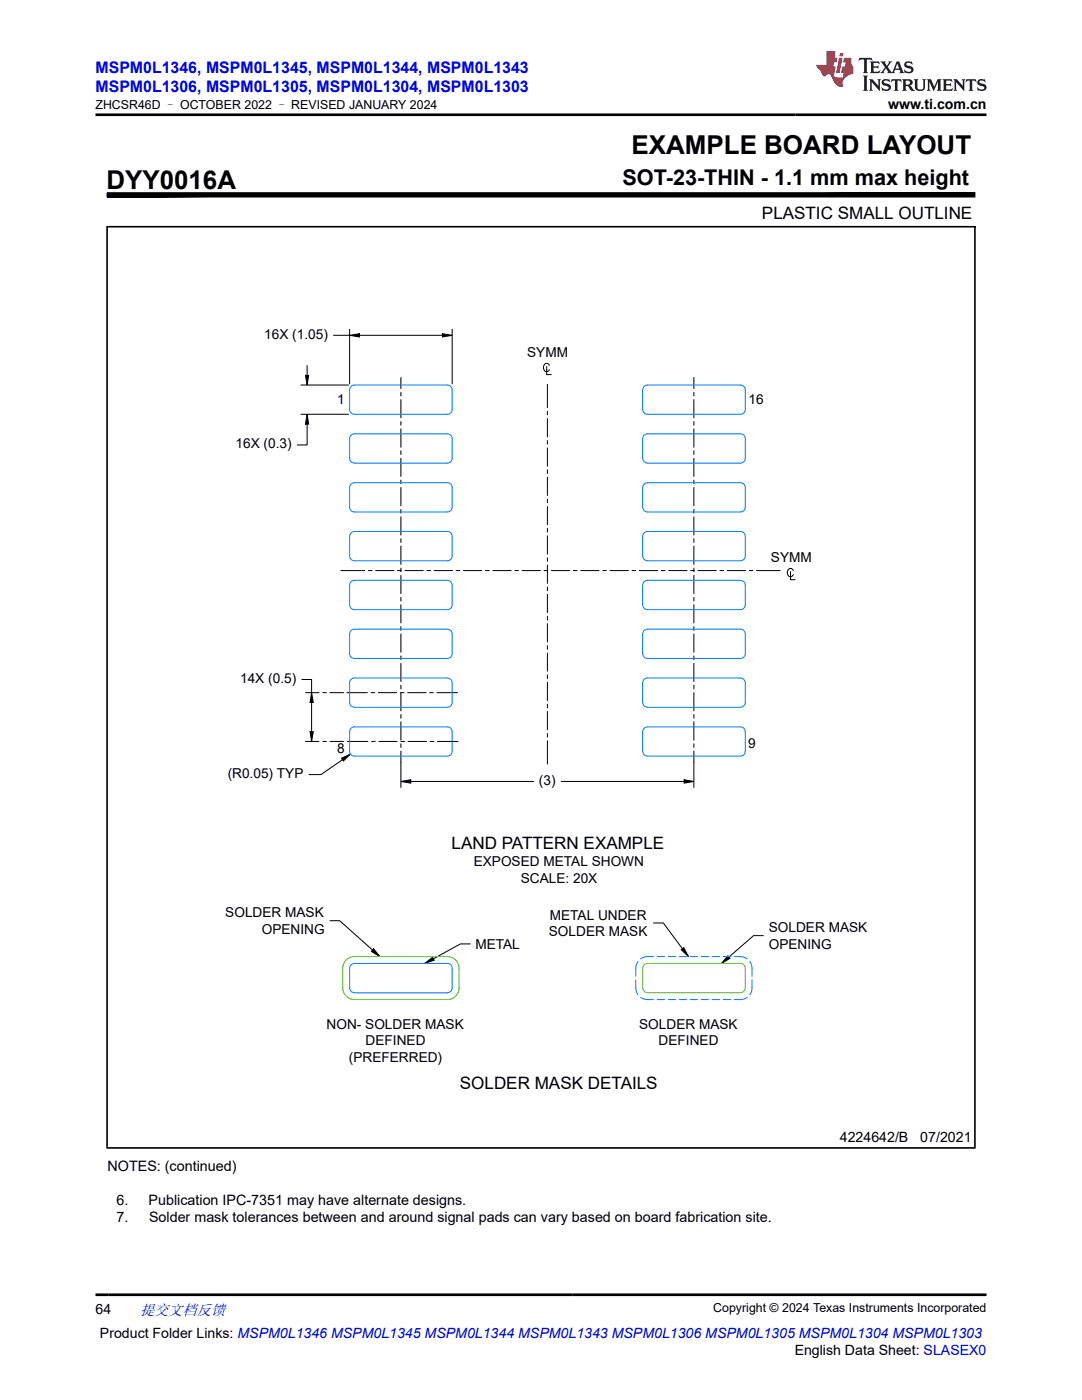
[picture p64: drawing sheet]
<svg xmlns="http://www.w3.org/2000/svg" width="216mm" height="279mm" viewBox="0 0 216 279" stroke-linecap="round" stroke-linejoin="round" font-family="sans-serif">
<defs><g id="words">
<g font-size="5.2">
<text x="126" y="30.7">EXAMPLE BOARD LAYOUT</text>
<text x="21.2" y="37.7">DYY0016A</text>
</g>
<text font-size="4.3" x="124.2" y="37">SOT-23-THIN - 1.1 mm max height</text>
<g font-size="3.4">
<text x="152" y="43.8">PLASTIC SMALL OUTLINE</text>
<text x="90.1" y="169.5">LAND PATTERN EXAMPLE</text>
<text x="91.8" y="217.4">SOLDER MASK DETAILS</text>
</g>
<g font-size="3.2" fill="#00f">
<text x="19" y="14.5">MSPM0L1346, MSPM0L1345, MSPM0L1344, MSPM0L1343</text>
<text x="19" y="18.3">MSPM0L1306, MSPM0L1305, MSPM0L1304, MSPM0L1303</text>
</g>
<text font-size="3" fill="#00f" x="27.9" y="262.4">提交文档反馈</text>
<g font-size="2.9">
<text x="21.5" y="233.7">NOTES: (continued)</text>
<text x="23.3" y="240.5">6.</text>
<text x="23.3" y="244">7.</text>
<text x="29.6" y="240.5">Publication IPC-7351 may have alternate designs.</text>
<text x="29.7" y="244">Solder mask tolerances between and around signal pads can vary based on board fabrication site.</text>
</g>
<g font-size="2.8">
<text x="177.2" y="21.7">www.ti.com.cn</text>
<text x="167.6" y="227.8">4224642/B</text>
<text x="183.6" y="227.8">07/2021</text>
<text x="19" y="262.1">64</text>
<text x="19.9" y="266.9">Product Folder Links: MSPM0L1346 MSPM0L1345 MSPM0L1344 MSPM0L1343 MSPM0L1306 MSPM0L1305 MSPM0L1304 MSPM0L1303</text>
<text x="158.6" y="270.3">English Data Sheet: SLASEX0</text>
</g>
<g font-size="2.7">
<text x="52.7" y="67.6">16X (1.05)</text>
<text x="105.2" y="71.2">SYMM</text>
<text x="67.3" y="80.7">1</text>
<text x="149.3" y="80.5">16</text>
<text x="47" y="89.5">16X (0.3)</text>
<text x="153.8" y="112.2">SYMM</text>
<text x="47.9" y="136.3">14X (0.5)</text>
<text x="149.3" y="149.2">9</text>
<text x="45.4" y="155.3">(R0.05) TYP</text>
<text x="67.3" y="150.3">8</text>
<text x="107.5" y="156.6">(3)</text>
<text x="94.5" y="172.9">EXPOSED METAL SHOWN</text>
<text x="103.9" y="176.2">SCALE: 20X</text>
<text x="45" y="183.1">SOLDER MASK</text>
<text x="109.7" y="183.5">METAL UNDER</text>
<text x="52.2" y="186.3">OPENING</text>
<text x="94.9" y="189.3">METAL</text>
<text x="109.5" y="186.8">SOLDER MASK</text>
<text x="153.4" y="189.3">OPENING</text>
<text x="153.4" y="186.1">SOLDER MASK</text>
<text x="65.2" y="205.3">NON- SOLDER MASK</text>
<text x="73" y="208.6">DEFINED</text>
<text x="127.5" y="205.3">SOLDER MASK</text>
<text x="131.4" y="208.6">DEFINED</text>
<text x="69.6" y="211.8">(PREFERRED)</text>
</g>
<g font-size="2.5">
<text x="19" y="21.8">ZHCSR46D – OCTOBER 2022 – REVISED JANUARY 2024</text>
<text x="142.3" y="261.8">Copyright © 2024 Texas Instruments Incorporated</text>
</g>
</g></defs>
<g fill="#000">
<path d="M60.9 74.9h.7l-.3 1.9zM69.8 66.9l1.9-.3v.6zM88.3 66.6l1.9 .3-1.9 .3zM61.3 82.7l.3 1.9h-.7zM61.9 146h.6l-.3 2zM62.2 138.2l.3 2h-.6zM68.2 151.3l1.7-.8-1.4 1.4zM80 156l2-.4v.7zM136.5 155.6l2 .4-2 .3zM74.6 189.4l1.2 1.5-1.7-1zM84.7 192.3l1.6-1.2 .3 .5zM136 189.5l.4-.3 1 1.7z"/>
<path d="M145.2 190.8l.4 .5-1.6 1z"/>
<path d="M21.4 38.5v.8l173.1-.8zM21.4 39.3l173.1-.8v.8z"/>
</g>
<g fill="none" stroke="#000" stroke-width=".2">
<path d="M21.4 38.5h173.1l-173.1 .8zM21.4 39.3l173.1-.8v.8zM60.1 76.8h9.4M60.9 74.9h.7l-.3 1.9zM61.3 72.9v2M66.5 66.9h3.3M69.8 66.9l1.9-.3v.6zM69.8 65.7v10.9M71.7 66.9h16.6M80 75.3v2.3M80 78.3v.7M80 79.7v3.7"/>
<path d="M88.3 66.6l1.9 .3-1.9 .3zM90.2 65.7v10.9M109.1 73.2v1.6h.9M109.2 76.7v4.7M109.6 72.9a.59 .59 0 0 0-.7-.4 .59 .59 0 0 0-.5 .7 .68 .68 0 0 0 .3 .8 .68 .68 0 0 0 .8-.1l.1-.1M138.5 75.3v2.3M138.5 78.3v.7M138.5 79.7v3.7M60.1 82.7h9.4M61.3 84.6v4.2h-2M61.3 82.7l.3 1.9h-.7zM80 84.1v.8"/>
<path d="M80 85.6v3.6M80 90v.7M80 91.4v3.7M80 95.8v.7M80 97.3v3.6M109.2 82.1v.7M109.2 83.5v3.7M109.2 87.9v.8M109.2 89.4v3.6M109.2 93.8v.7M109.2 95.2v3.7M109.2 99.6v.7"/>
<path d="M138.5 84.1v.8M138.5 85.6v3.6M138.5 90v.7M138.5 91.4v3.7M138.5 95.8v.7M138.5 97.3v3.6M68 113.9h4.8M73.5 113.9h.7M75 113.9h3.6M79.3 113.9h.8M80 101.7v.7M80 103.1v3.7"/>
<path d="M80 107.5v.7M80 109v3.6M80 113.4v.7M80 114.8v3.7M80 119.2v.7M80.8 113.9h3.7M85.2 113.9h.7M86.6 113.9h3.7M91 113.9h.8M92.5 113.9h3.6M96.9 113.9h.7M98.3 113.9h3.7"/>
<path d="M102.7 113.9h.8M104.2 113.9h3.6M108.6 113.9h.7M109.2 101.1v3.6M109.2 105.5v.7M109.2 106.9v3.7M109.2 111.3v.7M109.2 112.8v3.6M109.2 117.2v.7M109.2 118.6v3.7M110 113.9h3.7M114.4 113.9h.8"/>
<path d="M115.9 113.9h3.6M120.3 113.9h.7M121.7 113.9h3.7M126.1 113.9h.8M127.6 113.9h3.6M132 113.9h.7M133.4 113.9h3.7M137.8 113.9h.8M138.5 101.7v.7M138.5 103.1v3.7M138.5 107.5v.7M138.5 109v3.6"/>
<path d="M138.5 113.4v.7M138.5 114.8v3.7M138.5 119.2v.7M139.3 113.9h3.6M143.7 113.9h.7M145.1 113.9h3.7M149.5 113.9h.7M151 113.9h4.7M157.7 114.1v1.6h1M158.3 113.8a.61 .61 0 0 0-.7-.4 .61 .61 0 0 0-.5 .7 .67 .67 0 0 0 .3 .9 .67 .67 0 0 0 .9-.3M60.2 135.6h2v2.6M61 138.2h2.6"/>
<path d="M62.2 138.2l.3 2h-.6zM64.4 138.2h.7M65.8 138.2h2.8M69.2 138.2h4.1M74 138.2h.8M75.5 138.2h3.6M79.9 138.2h.7M80 120.7v3.6M80 125v.8M80 126.5v3.7M80 130.9v.7M80 132.4v3.6"/>
<path d="M80 136.7v.8M80 138.2v3.7M81.3 138.2h3.7M85.7 138.2h.8M87.2 138.2h4.1M109.2 123v.7M109.2 124.5v3.6M109.2 128.9v.7M109.2 130.3v3.7M109.2 134.7v.7M109.2 136.2v3.6M138.5 120.7v3.6"/>
<path d="M138.5 125v.8M138.5 126.5v3.7M138.5 130.9v.7M138.5 132.4v3.6M138.5 136.7v.8M138.5 138.2v3.7M61 148h2.6M61.9 146h.6l-.3 2zM62.2 140.2v5.8M64.4 148h.7M65.8 148h2.8M68.2 151.3l1.7-.8-1.4 1.4z"/>
<path d="M68.3 151.6l-4.3 3h-2.3M69.3 148h4.1M74.1 148h.8M75.6 148h3.6M80 148h.7M80 156l2-.4v.7zM80 142.6v.7M80 144v3.7M80 148.4v.8M80 149.9v7.3M81.4 148h3.7M82 156h24.5"/>
<path d="M85.8 148h.8M87.3 148h4.1M109.2 140.5v.8M109.2 142v3.7M109.2 146.4v.7M109.2 147.9v4.6M112 156h24.5M136.5 155.6l2 .4-2 .3zM138.5 142.6v.7M138.5 144v3.7M138.5 148.4v.8M138.5 149.9v7.3"/>
<path d="M65.8 183.7h2l6.5 5.9M74.6 189.4l1.2 1.5-1.7-1zM84.7 192.3l1.6-1.2 .3 .5zM93.8 188.4h-1.9l-5.4 3M130.4 184.2h2l3.8 5.2M136 189.5l.4-.3 1 1.7zM145.2 190.8l.4 .5-1.6 1zM152.3 186.7h-1.9l-4.9 4.3"/>
</g>
<path d="M21.4 45.2h173.1v183.9h-173.1z" fill="none" stroke="#000" stroke-width=".32"/>
<g fill="none" stroke="#007fff" stroke-width=".2">
<path d="M70 77.1l.7-.3h18.6a.96 .96 0 0 1 .9 1v3.9a.96 .96 0 0 1-.9 1h-18.6a.96 .96 0 0 1-.9-1v-3.9zM128.2 77.8v3.9M147.7 76.8h-18.5a.96 .96 0 0 0-1 1M147.7 76.8a.96 .96 0 0 1 1 1v3.9a.96 .96 0 0 1-1 1M69.8 91.5v-4a.96 .96 0 0 1 .9-.9h18.6a.96 .96 0 0 1 .9 .9v4M69.8 91.4a1 1 0 0 0 .9 1h18.6a.96 .96 0 0 0 .9-1M70 96.6l.7-.3h18.6a.96 .96 0 0 1 .9 1v3.9a.96 .96 0 0 1-.9 1h-18.6a.96 .96 0 0 1-.9-1v-3.9zM128.2 87.6v3.9M128.2 97.3v3.9M128.2 91.4a.96 .96 0 0 0 1 1h18.5M128.2 81.7a.96 .96 0 0 0 1 1h18.5M147.7 96.3h-18.5a.96 .96 0 0 0-1 1"/>
<path d="M147.7 86.6h-18.5a.96 .96 0 0 0-1 .9M147.7 96.3a.96 .96 0 0 1 1 1v3.9a.96 .96 0 0 1-1 1M147.7 86.6a.96 .96 0 0 1 1 .9v4M148.7 91.4a.96 .96 0 0 1-1 1M70 116.1l.7-.3h18.6a.96 .96 0 0 1 .9 1v3.9a.96 .96 0 0 1-.9 1h-18.6a.96 .96 0 0 1-.9-1v-3.9zM70 106.4l.7-.3h18.6a.96 .96 0 0 1 .9 .9v3.9a.96 .96 0 0 1-.9 1h-18.6a.96 .96 0 0 1-.9-1v-3.9zM128.2 107.1v3.8M128.2 116.8v3.9M128.2 110.9a.96 .96 0 0 0 1 1h18.5M128.2 101.2a.96 .96 0 0 0 1 1h18.5M147.7 115.8h-18.5a.96 .96 0 0 0-1 1M147.7 106.1h-18.5a.96 .96 0 0 0-1 .9"/>
<path d="M147.7 115.8a.96 .96 0 0 1 1 1v3.9a.96 .96 0 0 1-1 1M147.7 106.1a.96 .96 0 0 1 1 .9v3.9a.96 .96 0 0 1-1 1M70 125.8l.7-.2h18.6a.96 .96 0 0 1 .9 .9v3.9a.96 .96 0 0 1-.9 1h-18.6a.96 .96 0 0 1-.9-1v-3.9zM89.3 135.3a.96 .96 0 0 1 .9 1v3.9a.96 .96 0 0 1-.9 .9M89.3 135.3h-18.6a.96 .96 0 0 0-.9 1v3.9a.96 .96 0 0 0 .9 .9M128.2 126.5v3.9M128.2 136.3v3.9M128.2 130.4a.96 .96 0 0 0 1 1h18.5M128.2 120.7a.96 .96 0 0 0 1 1h18.5M147.7 135.3h-18.5a.96 .96 0 0 0-1 1M147.7 125.6h-18.5a.96 .96 0 0 0-1 .9M147.7 135.3a.96 .96 0 0 1 1 1v3.9a.96 .96 0 0 1-1 .9"/>
<path d="M147.7 125.6a.96 .96 0 0 1 1 .9v3.9a.96 .96 0 0 1-1 1M70 145.3l.7-.2h18.6a.96 .96 0 0 1 .9 .9v3.9a.96 .96 0 0 1-.9 1h-18.6a.96 .96 0 0 1-.9-1v-3.9zM70.7 141.2h18.6M128.2 146v3.9M128.2 149.9a.96 .96 0 0 0 1 1h18.5M128.2 140.2a.96 .96 0 0 0 1 .9M129.2 141.2h18.5M147.7 145.1h-18.5a.96 .96 0 0 0-1 .9M147.7 145.1a.96 .96 0 0 1 1 .9v3.9a.96 .96 0 0 1-1 1M69.8 197.2v-4a.96 .96 0 0 1 .9-.9h18.6a.96 .96 0 0 1 .9 .9v4M69.8 197.1a.96 .96 0 0 0 .9 1M70.7 198.1h18.6"/>
<path d="M90.2 197.1a.96 .96 0 0 1-.9 1M126.9 195.6v1.8l.4 1.1M127.3 191.9l-.4 1.1v1.9M127.8 199.1l1.1 .4h1.5M130.4 190.9l-1.7 .1-.9 .4M131.2 199.5h1.4M131.2 190.9h1.4M133.4 199.5h1.4M133.4 190.9h1.4M135.6 199.5h1.4M135.6 190.9h1.4M137.7 199.5h1.5"/>
<path d="M137.7 190.9h1.5M139.9 199.5h1.5M139.9 190.9h1.5M142.1 199.5h1.5M142.1 190.9h1.5M144.3 199.5h1.5M144.3 190.9h1.5M146.5 190.9l1.8 .1 .8 .4M149.1 199.1l-1.1 .4h-1.5M149.6 191.9l.4 1.1 .1 1.9M150.1 195.6l-.1 1.8-.4 1.1"/>
</g>
<path d="M68.4 197.1a2.33 2.33 0 0 0 2.3 2.4h18.6a2.33 2.33 0 0 0 2.3-2.4M68.4 197.2v-4a2.33 2.33 0 0 1 2.3-2.3h18.6a2.33 2.33 0 0 1 2.3 2.3v4M128.2 193.3v3.9M128.2 197.1a.96 .96 0 0 0 1 1M129.2 198.1h18.5M147.7 192.3h-18.5a.96 .96 0 0 0-1 .9M147.7 192.3a.96 .96 0 0 1 1 .9v4M148.7 197.1a.96 .96 0 0 1-1 1" fill="none" stroke="#6edd00" stroke-width=".2"/>
<path d="M171.5 11.6l-.2 .5 .5-.2h.6v.1v2.2l-.2 .4h1l-.2-.4v-2.2v-.1h.5l.5 .2-.1-.5zM173.6 12.3l.2 .4v1.5l-.2 .4h1.9l.1-.6a1.08 1.08 0 0 1-1.3 .2v-.7h.6l.4 .2v-.7l-.4 .2h-.6v-.5l.2-.2a1 1 0 0 1 1 .3l-.1-.5zM175.7 12.3l.9 1.1-1 1.2h.9l-.2-.2 .5-.8 .4 .8-.2 .2h1.6l-.2-.2 .2-.5h.9l.1 .5-.1 .2h.9l-.2-.3-.8-2h-.5l-.9 2.2-.9-1.1 .9-1.1h-.8l.2 .2-.4 .6-.4-.6 .2-.2zM179 12.7l.4 1h-.7zM180.7 12.4a.65 .65 0 0 0-.2 .7 .65 .65 0 0 0 .6 .5l.6 .1 .1 .3a.79 .79 0 0 1-.7 .4 .79 .79 0 0 1-.7-.5l.1 .7 .2-.1a.93 .93 0 0 0 1.1 .1 .93 .93 0 0 0 .4-1 1.46 1.46 0 0 0-1.2-.6l-.1-.3a1.09 1.09 0 0 1 1.2 .2l-.2-.6-.1 .1-.5-.2zM172.2 15.1l.2 .4v2.2l-.2 .4h1l-.2-.4v-2.2l.2-.4zM173.4 15.8l.2 .4v1.5l-.2 .4h.8l-.3-.4 .1-1.3 1.6 1.8v-2l.2-.4h-.7l.1 .2 .1 1.1-1.2-1.3zM176.2 15.9a.65 .65 0 0 0-.2 .8 .65 .65 0 0 0 .6 .4l.6 .2 .1 .2a.79 .79 0 0 1-.7 .4 .79 .79 0 0 1-.7-.5l.1 .7 .2-.1a.93 .93 0 0 0 1.1 .1 .93 .93 0 0 0 .4-.9 1.46 1.46 0 0 0-1.2-.6l-.1-.4a1.09 1.09 0 0 1 1.2 .2l-.1-.6-.2 .1-.5-.1zM177.9 15.8l-.1 .6a.63 .63 0 0 1 .8-.3v1.6l-.3 .4h1l-.2-.4v-1.6a.66 .66 0 0 1 .8 .3l-.1-.6zM180 15.8l.2 .4v1.5l-.2 .4h1l-.2-.2-.1-.7h.5l.1 .2a.79 .79 0 0 0 1.2 .6l-1-.9a.61 .61 0 0 0 .6-.6 .61 .61 0 0 0-.5-.7zM180.8 16.1h.1a.47 .47 0 0 1 .5 .1 .47 .47 0 0 1 .1 .5l-.1 .1-.7 .1zM182.3 15.8l.2 .2a2.27 2.27 0 0 0 .4 2 1.04 1.04 0 0 0 1.7-.7v-1.3l.2-.2h-.8l.2 .4v1.1a.6 .6 0 0 1-.6 .6 .6 .6 0 0 1-.6-.6v-1.1l.3-.4zM184.9 15.8l.2 .4v1.5l-.2 .4h.8l-.3-.4v-1.4l.9 1.9 .9-1.9v1.4l-.3 .4h1l-.2-.4v-1.5l.2-.4h-.8l-.7 1.5-.6-1.5zM188.1 15.8l.2 .4v1.5l-.2 .4h1.9l.1-.6a1.09 1.09 0 0 1-1.3 .2v-.7h.6l.4 .2v-.6l-.4 .2h-.6v-.6l.2-.1a1.01 1.01 0 0 1 1 .3l-.1-.6zM190.2 15.8l.3 .4v1.5l-.3 .4h.8l-.2-.4v-1.3l1.6 1.8v-2l.2-.4h-.7l.2 .2v1.1l-1.2-1.3zM192.8 15.8l-.1 .6a.63 .63 0 0 1 .8-.3v1.6l-.3 .4h1l-.2-.4v-1.6a.66 .66 0 0 1 .8 .3l-.1-.6zM195.2 15.9a.65 .65 0 0 0-.2 .8 .65 .65 0 0 0 .6 .4l.6 .2 .2 .2a.79 .79 0 0 1-.7 .4 .79 .79 0 0 1-.7-.5l.1 .7 .2-.1a.93 .93 0 0 0 1 .1 .93 .93 0 0 0 .5-.9 1.46 1.46 0 0 0-1.3-.6v-.4a1.09 1.09 0 0 1 1.2 .2l-.2-.6-.2 .1-.5-.1z" fill="#231f20"/>
<path d="M164.9 10.2v2.8h-2l.1 .3 .8 1a.95 .95 0 0 0 1 .9 .59 .59 0 0 1 .5-.4 .59 .59 0 0 1 .5 .4l.4 .7a1.59 1.59 0 0 0 2.1 1.4 1.61 1.61 0 0 1 1-2.3l1-.3-.1-1.5a1.59 1.59 0 0 1-.3-1.7h-1.5l-.2 .9h.6l-.2 .9h-.5l-.2 1v.2l.4 .1-.1 .9h-.7a.73 .73 0 0 1-1-.7l.3-1.5h-.5l.1-.9h.5l.2-.9h-.5v-1.3zM167.4 11.5l-.6 3.1h.7l.6-3.1zM167.6 10.6l-.1 .6h.7l.1-.6z" fill="#ed1c24"/>
<path d="M19 22.9h177.8M19 258.4h177.8" fill="none" stroke="#000" stroke-width=".53"/>
<use href="#words"/>
</svg>
